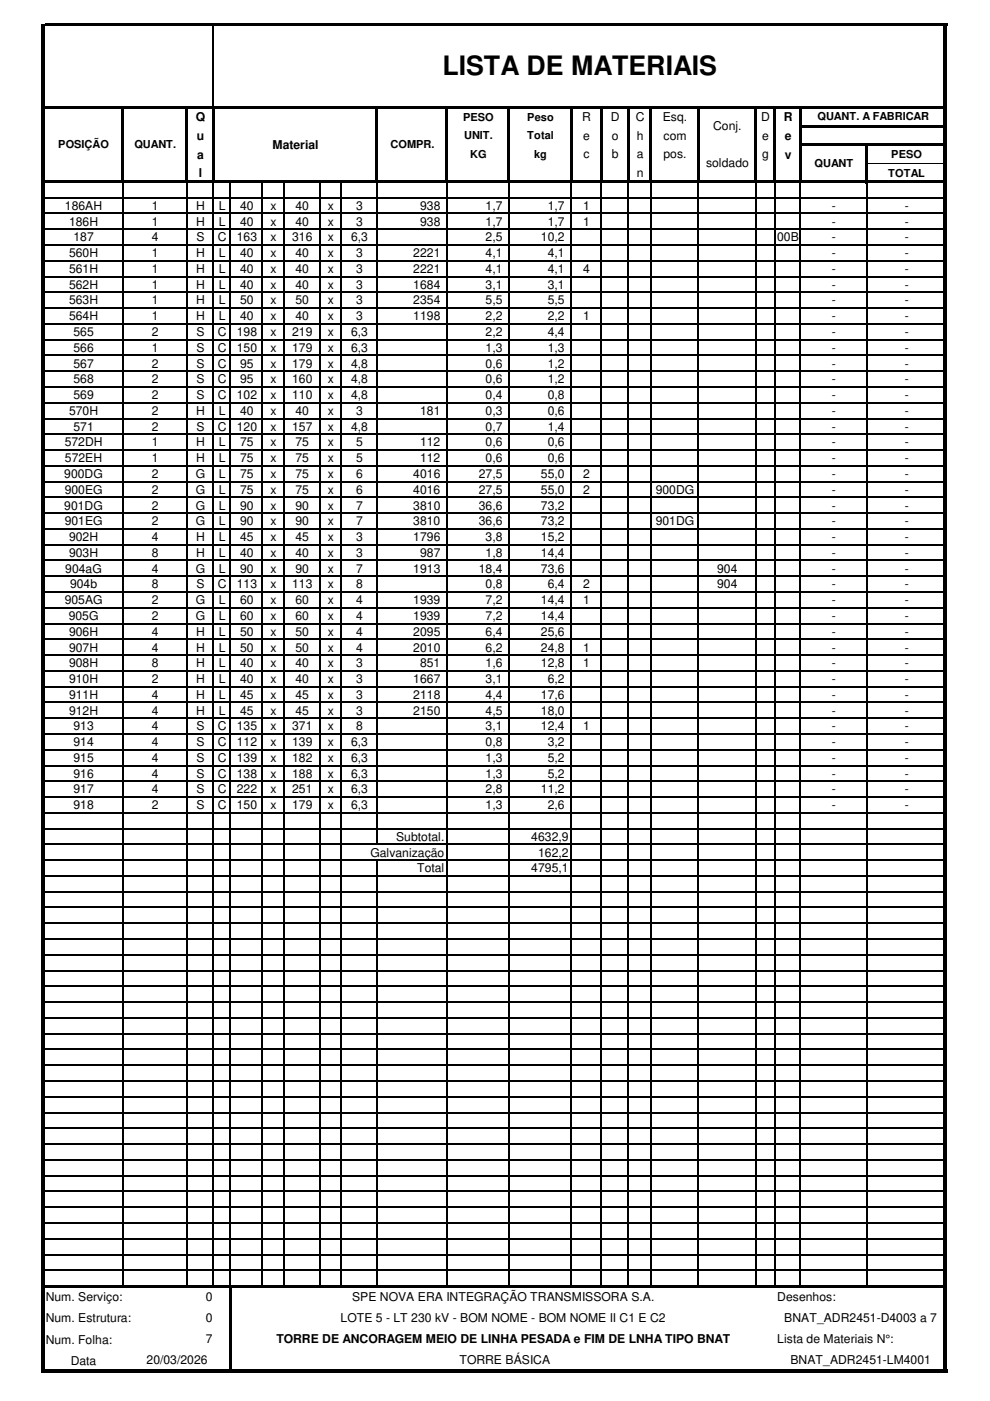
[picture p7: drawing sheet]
<svg xmlns="http://www.w3.org/2000/svg" width="210mm" height="297mm" viewBox="0 0 210 297" stroke-linecap="round" stroke-linejoin="round" font-family="sans-serif">
<defs><g id="words">
<text font-size="5.7" x="93.8" y="16">LISTA DE MATERIAIS</text>
<g font-size="2.6">
<text x="41.5" y="25.7">Q</text>
<text x="41.7" y="29.7">u</text>
<text x="123.4" y="25.7">R</text>
<text x="123.7" y="29.6">e</text>
<text x="129.5" y="25.7">D</text>
<text x="129.8" y="29.6">o</text>
<text x="134.8" y="25.7">C</text>
<text x="135" y="29.6">h</text>
<text x="140.5" y="25.7">Esq.</text>
<text x="140.7" y="29.6">com</text>
<text x="151.2" y="27.6">Conj.</text>
<text x="161.4" y="25.7">D</text>
<text x="161.6" y="29.6">e</text>
<text x="166.2" y="25.7">R</text>
<text x="166.4" y="29.7">e</text>
<text x="41.8" y="33.6">a</text>
<text x="57.8" y="31.5">Material</text>
<text x="123.7" y="33.6">c</text>
<text x="129.8" y="33.6">b</text>
<text x="135" y="33.6">a</text>
<text x="140.7" y="33.6">pos.</text>
<text x="149.7" y="35.4">soldado</text>
<text x="161.6" y="33.6">g</text>
<text x="166.4" y="33.6">v</text>
<text x="42.2" y="37.5">l</text>
<text x="135" y="37.5">n</text>
<text x="13.8" y="44.5">186AH</text>
<text x="14.6" y="47.8">186H</text>
<text x="32.2" y="47.8">1</text>
<text x="32.2" y="44.5">1</text>
<text x="41.6" y="47.8">H</text>
<text x="41.6" y="44.5">H</text>
<text x="46.4" y="47.8">L</text>
<text x="46.4" y="44.5">L</text>
<text x="50.9" y="47.8">40</text>
<text x="50.9" y="44.5">40</text>
<text x="57.4" y="47.8">x</text>
<text x="57.4" y="44.5">x</text>
<text x="62.7" y="47.8">40</text>
<text x="62.7" y="44.5">40</text>
<text x="69.5" y="47.8">x</text>
<text x="69.5" y="44.5">x</text>
<text x="75.5" y="47.8">3</text>
<text x="75.5" y="44.5">3</text>
<text x="89.1" y="47.8">938</text>
<text x="89.1" y="44.5">938</text>
<text x="103" y="47.8">1,7</text>
<text x="103" y="44.5">1,7</text>
<text x="116.1" y="47.8">1,7</text>
<text x="116.1" y="44.5">1,7</text>
<text x="123.7" y="47.8">1</text>
<text x="123.7" y="44.5">1</text>
<text x="176.4" y="47.8">-</text>
<text x="176.4" y="44.5">-</text>
<text x="191.8" y="47.8">-</text>
<text x="191.8" y="44.5">-</text>
<text x="15.6" y="51.2">187</text>
<text x="32.2" y="51.2">4</text>
<text x="41.7" y="51.2">S</text>
<text x="46.2" y="51.2">C</text>
<text x="50.2" y="51.2">163</text>
<text x="57.4" y="51.2">x</text>
<text x="61.9" y="51.2">316</text>
<text x="69.5" y="51.2">x</text>
<text x="74.4" y="51.2">6,3</text>
<text x="103" y="51.2">2,5</text>
<text x="114.7" y="51.2">10,2</text>
<text x="164.8" y="51.2">00B</text>
<text x="176.4" y="51.2">-</text>
<text x="191.8" y="51.2">-</text>
<text x="14.6" y="57.9">561H</text>
<text x="14.6" y="54.5">560H</text>
<text x="32.2" y="54.5">1</text>
<text x="32.2" y="57.9">1</text>
<text x="41.6" y="57.9">H</text>
<text x="41.6" y="54.5">H</text>
<text x="46.4" y="54.5">L</text>
<text x="46.4" y="57.9">L</text>
<text x="50.9" y="57.9">40</text>
<text x="50.9" y="54.5">40</text>
<text x="57.4" y="54.5">x</text>
<text x="57.4" y="57.9">x</text>
<text x="62.7" y="57.9">40</text>
<text x="62.7" y="54.5">40</text>
<text x="69.5" y="57.9">x</text>
<text x="69.5" y="54.5">x</text>
<text x="75.5" y="57.9">3</text>
<text x="75.5" y="54.5">3</text>
<text x="87.6" y="54.5">2221</text>
<text x="87.6" y="57.9">2221</text>
<text x="103" y="54.5">4,1</text>
<text x="103" y="57.9">4,1</text>
<text x="116.1" y="54.5">4,1</text>
<text x="116.1" y="57.9">4,1</text>
<text x="123.7" y="57.9">4</text>
<text x="176.4" y="57.9">-</text>
<text x="176.4" y="54.5">-</text>
<text x="191.8" y="57.9">-</text>
<text x="191.8" y="54.5">-</text>
<text x="14.6" y="61.2">562H</text>
<text x="14.6" y="64.6">563H</text>
<text x="32.2" y="61.2">1</text>
<text x="32.2" y="64.6">1</text>
<text x="41.6" y="61.2">H</text>
<text x="41.6" y="64.6">H</text>
<text x="46.4" y="61.2">L</text>
<text x="46.4" y="64.6">L</text>
<text x="50.9" y="61.2">40</text>
<text x="50.9" y="64.6">50</text>
<text x="57.4" y="61.2">x</text>
<text x="57.4" y="64.6">x</text>
<text x="62.7" y="61.2">40</text>
<text x="62.7" y="64.6">50</text>
<text x="69.5" y="61.2">x</text>
<text x="69.5" y="64.6">x</text>
<text x="75.5" y="61.2">3</text>
<text x="75.5" y="64.6">3</text>
<text x="87.6" y="61.2">1684</text>
<text x="87.6" y="64.6">2354</text>
<text x="103" y="61.2">3,1</text>
<text x="103" y="64.6">5,5</text>
<text x="116.1" y="61.2">3,1</text>
<text x="116.1" y="64.6">5,5</text>
<text x="176.4" y="61.2">-</text>
<text x="176.4" y="64.6">-</text>
<text x="191.8" y="61.2">-</text>
<text x="191.8" y="64.6">-</text>
<text x="14.6" y="67.9">564H</text>
<text x="15.6" y="71.2">565</text>
<text x="32.2" y="71.2">2</text>
<text x="32.2" y="67.9">1</text>
<text x="41.6" y="67.9">H</text>
<text x="41.7" y="71.2">S</text>
<text x="46.2" y="71.2">C</text>
<text x="46.4" y="67.9">L</text>
<text x="50.2" y="71.2">198</text>
<text x="50.9" y="67.9">40</text>
<text x="57.4" y="71.2">x</text>
<text x="57.4" y="67.9">x</text>
<text x="61.9" y="71.2">219</text>
<text x="62.7" y="67.9">40</text>
<text x="69.5" y="71.2">x</text>
<text x="69.5" y="67.9">x</text>
<text x="74.4" y="71.2">6,3</text>
<text x="75.5" y="67.9">3</text>
<text x="87.6" y="67.9">1198</text>
<text x="103" y="71.2">2,2</text>
<text x="103" y="67.9">2,2</text>
<text x="116.1" y="71.2">4,4</text>
<text x="116.1" y="67.9">2,2</text>
<text x="123.7" y="67.9">1</text>
<text x="176.4" y="71.2">-</text>
<text x="176.4" y="67.9">-</text>
<text x="191.8" y="71.2">-</text>
<text x="191.8" y="67.9">-</text>
<text x="15.6" y="74.6">566</text>
<text x="15.6" y="77.9">567</text>
<text x="32.2" y="74.6">1</text>
<text x="32.2" y="77.9">2</text>
<text x="41.7" y="74.6">S</text>
<text x="41.7" y="77.9">S</text>
<text x="46.2" y="74.6">C</text>
<text x="46.2" y="77.9">C</text>
<text x="50.2" y="74.6">150</text>
<text x="50.9" y="77.9">95</text>
<text x="57.4" y="77.9">x</text>
<text x="57.4" y="74.6">x</text>
<text x="61.9" y="77.9">179</text>
<text x="61.9" y="74.6">179</text>
<text x="69.5" y="77.9">x</text>
<text x="69.5" y="74.6">x</text>
<text x="74.4" y="77.9">4,8</text>
<text x="74.4" y="74.6">6,3</text>
<text x="103" y="77.9">0,6</text>
<text x="103" y="74.6">1,3</text>
<text x="116.1" y="77.9">1,2</text>
<text x="116.1" y="74.6">1,3</text>
<text x="176.4" y="74.6">-</text>
<text x="176.4" y="77.9">-</text>
<text x="191.8" y="74.6">-</text>
<text x="191.8" y="77.9">-</text>
<text x="15.6" y="81.3">568</text>
<text x="32.2" y="81.3">2</text>
<text x="41.7" y="81.3">S</text>
<text x="46.2" y="81.3">C</text>
<text x="50.9" y="81.3">95</text>
<text x="57.4" y="81.3">x</text>
<text x="61.9" y="81.3">160</text>
<text x="69.5" y="81.3">x</text>
<text x="74.4" y="81.3">4,8</text>
<text x="103" y="81.3">0,6</text>
<text x="116.1" y="81.3">1,2</text>
<text x="176.4" y="81.3">-</text>
<text x="191.8" y="81.3">-</text>
<text x="14.6" y="88">570H</text>
<text x="15.6" y="84.6">569</text>
<text x="32.2" y="88">2</text>
<text x="32.2" y="84.6">2</text>
<text x="41.6" y="88">H</text>
<text x="41.7" y="84.6">S</text>
<text x="46.2" y="84.6">C</text>
<text x="46.4" y="88">L</text>
<text x="50.2" y="84.6">102</text>
<text x="50.9" y="88">40</text>
<text x="57.4" y="88">x</text>
<text x="57.4" y="84.6">x</text>
<text x="61.9" y="84.6">110</text>
<text x="62.7" y="88">40</text>
<text x="69.5" y="88">x</text>
<text x="69.5" y="84.6">x</text>
<text x="74.4" y="84.6">4,8</text>
<text x="75.5" y="88">3</text>
<text x="89.1" y="88">181</text>
<text x="103" y="88">0,3</text>
<text x="103" y="84.6">0,4</text>
<text x="116.1" y="88">0,6</text>
<text x="116.1" y="84.6">0,8</text>
<text x="176.4" y="88">-</text>
<text x="176.4" y="84.6">-</text>
<text x="191.8" y="88">-</text>
<text x="191.8" y="84.6">-</text>
<text x="13.7" y="94.7">572DH</text>
<text x="15.6" y="91.3">571</text>
<text x="32.2" y="94.7">1</text>
<text x="32.2" y="91.3">2</text>
<text x="41.6" y="94.7">H</text>
<text x="41.7" y="91.3">S</text>
<text x="46.2" y="91.3">C</text>
<text x="46.4" y="94.7">L</text>
<text x="50.2" y="91.3">120</text>
<text x="50.9" y="94.7">75</text>
<text x="57.4" y="94.7">x</text>
<text x="57.4" y="91.3">x</text>
<text x="61.9" y="91.3">157</text>
<text x="62.7" y="94.7">75</text>
<text x="69.5" y="94.7">x</text>
<text x="69.5" y="91.3">x</text>
<text x="74.4" y="91.3">4,8</text>
<text x="75.5" y="94.7">5</text>
<text x="89.1" y="94.7">112</text>
<text x="103" y="94.7">0,6</text>
<text x="103" y="91.3">0,7</text>
<text x="116.1" y="94.7">0,6</text>
<text x="116.1" y="91.3">1,4</text>
<text x="176.4" y="94.7">-</text>
<text x="176.4" y="91.3">-</text>
<text x="191.8" y="94.7">-</text>
<text x="191.8" y="91.3">-</text>
<text x="13.6" y="101.3">900DG</text>
<text x="13.8" y="98">572EH</text>
<text x="32.2" y="98">1</text>
<text x="32.2" y="101.3">2</text>
<text x="41.5" y="101.3">G</text>
<text x="41.6" y="98">H</text>
<text x="46.4" y="98">L</text>
<text x="46.4" y="101.3">L</text>
<text x="50.9" y="98">75</text>
<text x="50.9" y="101.3">75</text>
<text x="57.4" y="98">x</text>
<text x="57.4" y="101.3">x</text>
<text x="62.7" y="98">75</text>
<text x="62.7" y="101.3">75</text>
<text x="69.5" y="98">x</text>
<text x="69.5" y="101.3">x</text>
<text x="75.5" y="98">5</text>
<text x="75.5" y="101.3">6</text>
<text x="87.6" y="101.3">4016</text>
<text x="89.1" y="98">112</text>
<text x="101.5" y="101.3">27,5</text>
<text x="103" y="98">0,6</text>
<text x="114.7" y="101.3">55,0</text>
<text x="116.1" y="98">0,6</text>
<text x="123.7" y="101.3">2</text>
<text x="176.4" y="98">-</text>
<text x="176.4" y="101.3">-</text>
<text x="191.8" y="98">-</text>
<text x="191.8" y="101.3">-</text>
<text x="13.7" y="104.7">900EG</text>
<text x="32.2" y="104.7">2</text>
<text x="41.5" y="104.7">G</text>
<text x="46.4" y="104.7">L</text>
<text x="50.9" y="104.7">75</text>
<text x="57.4" y="104.7">x</text>
<text x="62.7" y="104.7">75</text>
<text x="69.5" y="104.7">x</text>
<text x="75.5" y="104.7">6</text>
<text x="87.6" y="104.7">4016</text>
<text x="101.5" y="104.7">27,5</text>
<text x="114.7" y="104.7">55,0</text>
<text x="123.7" y="104.7">2</text>
<text x="139" y="104.7">900DG</text>
<text x="176.4" y="104.7">-</text>
<text x="191.8" y="104.7">-</text>
<text x="13.6" y="108">901DG</text>
<text x="13.7" y="111.4">901EG</text>
<text x="32.2" y="111.4">2</text>
<text x="32.2" y="108">2</text>
<text x="41.5" y="111.4">G</text>
<text x="41.5" y="108">G</text>
<text x="46.4" y="111.4">L</text>
<text x="46.4" y="108">L</text>
<text x="50.9" y="111.4">90</text>
<text x="50.9" y="108">90</text>
<text x="57.4" y="111.4">x</text>
<text x="57.4" y="108">x</text>
<text x="62.7" y="111.4">90</text>
<text x="62.7" y="108">90</text>
<text x="69.5" y="111.4">x</text>
<text x="69.5" y="108">x</text>
<text x="75.5" y="111.4">7</text>
<text x="75.5" y="108">7</text>
<text x="87.6" y="111.4">3810</text>
<text x="87.6" y="108">3810</text>
<text x="101.5" y="111.4">36,6</text>
<text x="101.5" y="108">36,6</text>
<text x="114.7" y="111.4">73,2</text>
<text x="114.7" y="108">73,2</text>
<text x="139" y="111.4">901DG</text>
<text x="176.4" y="108">-</text>
<text x="176.4" y="111.4">-</text>
<text x="191.8" y="108">-</text>
<text x="191.8" y="111.4">-</text>
<text x="14.6" y="114.7">902H</text>
<text x="14.6" y="118.1">903H</text>
<text x="32.2" y="114.7">4</text>
<text x="32.2" y="118.1">8</text>
<text x="41.6" y="114.7">H</text>
<text x="41.6" y="118.1">H</text>
<text x="46.4" y="114.7">L</text>
<text x="46.4" y="118.1">L</text>
<text x="50.9" y="114.7">45</text>
<text x="50.9" y="118.1">40</text>
<text x="57.4" y="114.7">x</text>
<text x="57.4" y="118.1">x</text>
<text x="62.7" y="114.7">45</text>
<text x="62.7" y="118.1">40</text>
<text x="69.5" y="114.7">x</text>
<text x="69.5" y="118.1">x</text>
<text x="75.5" y="114.7">3</text>
<text x="75.5" y="118.1">3</text>
<text x="87.6" y="114.7">1796</text>
<text x="89.1" y="118.1">987</text>
<text x="103" y="118.1">1,8</text>
<text x="103" y="114.7">3,8</text>
<text x="114.7" y="118.1">14,4</text>
<text x="114.7" y="114.7">15,2</text>
<text x="176.4" y="114.7">-</text>
<text x="176.4" y="118.1">-</text>
<text x="191.8" y="114.7">-</text>
<text x="191.8" y="118.1">-</text>
<text x="13.8" y="121.4">904aG</text>
<text x="14.9" y="124.8">904b</text>
<text x="32.2" y="124.8">8</text>
<text x="32.2" y="121.4">4</text>
<text x="41.5" y="121.4">G</text>
<text x="41.7" y="124.8">S</text>
<text x="46.2" y="124.8">C</text>
<text x="46.4" y="121.4">L</text>
<text x="50.2" y="124.8">113</text>
<text x="50.9" y="121.4">90</text>
<text x="57.4" y="124.8">x</text>
<text x="57.4" y="121.4">x</text>
<text x="61.9" y="124.8">113</text>
<text x="62.7" y="121.4">90</text>
<text x="69.5" y="124.8">x</text>
<text x="69.5" y="121.4">x</text>
<text x="75.5" y="124.8">8</text>
<text x="75.5" y="121.4">7</text>
<text x="87.6" y="121.4">1913</text>
<text x="101.5" y="121.4">18,4</text>
<text x="103" y="124.8">0,8</text>
<text x="114.7" y="121.4">73,6</text>
<text x="116.1" y="124.8">6,4</text>
<text x="123.7" y="124.8">2</text>
<text x="152.1" y="121.4">904</text>
<text x="152.1" y="124.8">904</text>
<text x="176.4" y="121.4">-</text>
<text x="176.4" y="124.8">-</text>
<text x="191.8" y="121.4">-</text>
<text x="191.8" y="124.8">-</text>
<text x="13.7" y="128.1">905AG</text>
<text x="14.6" y="131.4">905G</text>
<text x="32.2" y="131.4">2</text>
<text x="32.2" y="128.1">2</text>
<text x="41.5" y="131.4">G</text>
<text x="41.5" y="128.1">G</text>
<text x="46.4" y="131.4">L</text>
<text x="46.4" y="128.1">L</text>
<text x="50.9" y="131.4">60</text>
<text x="50.9" y="128.1">60</text>
<text x="57.4" y="131.4">x</text>
<text x="57.4" y="128.1">x</text>
<text x="62.7" y="131.4">60</text>
<text x="62.7" y="128.1">60</text>
<text x="69.5" y="131.4">x</text>
<text x="69.5" y="128.1">x</text>
<text x="75.5" y="131.4">4</text>
<text x="75.5" y="128.1">4</text>
<text x="87.6" y="131.4">1939</text>
<text x="87.6" y="128.1">1939</text>
<text x="103" y="131.4">7,2</text>
<text x="103" y="128.1">7,2</text>
<text x="114.7" y="131.4">14,4</text>
<text x="114.7" y="128.1">14,4</text>
<text x="123.7" y="128.1">1</text>
<text x="176.4" y="128.1">-</text>
<text x="176.4" y="131.4">-</text>
<text x="191.8" y="128.1">-</text>
<text x="191.8" y="131.4">-</text>
<text x="14.6" y="134.8">906H</text>
<text x="32.2" y="134.8">4</text>
<text x="41.6" y="134.8">H</text>
<text x="46.4" y="134.8">L</text>
<text x="50.9" y="134.8">50</text>
<text x="57.4" y="134.8">x</text>
<text x="62.7" y="134.8">50</text>
<text x="69.5" y="134.8">x</text>
<text x="75.5" y="134.8">4</text>
<text x="87.6" y="134.8">2095</text>
<text x="103" y="134.8">6,4</text>
<text x="114.7" y="134.8">25,6</text>
<text x="176.4" y="134.8">-</text>
<text x="191.8" y="134.8">-</text>
<text x="14.6" y="138.1">907H</text>
<text x="14.6" y="141.5">908H</text>
<text x="32.2" y="138.1">4</text>
<text x="32.2" y="141.5">8</text>
<text x="41.6" y="138.1">H</text>
<text x="41.6" y="141.5">H</text>
<text x="46.4" y="138.1">L</text>
<text x="46.4" y="141.5">L</text>
<text x="50.9" y="138.1">50</text>
<text x="50.9" y="141.5">40</text>
<text x="57.4" y="138.1">x</text>
<text x="57.4" y="141.5">x</text>
<text x="62.7" y="138.1">50</text>
<text x="62.7" y="141.5">40</text>
<text x="69.5" y="138.1">x</text>
<text x="69.5" y="141.5">x</text>
<text x="75.5" y="138.1">4</text>
<text x="75.5" y="141.5">3</text>
<text x="87.6" y="138.1">2010</text>
<text x="89.1" y="141.5">851</text>
<text x="103" y="141.5">1,6</text>
<text x="103" y="138.1">6,2</text>
<text x="114.7" y="141.5">12,8</text>
<text x="114.7" y="138.1">24,8</text>
<text x="123.7" y="138.1">1</text>
<text x="123.7" y="141.5">1</text>
<text x="176.4" y="138.1">-</text>
<text x="176.4" y="141.5">-</text>
<text x="191.8" y="138.1">-</text>
<text x="191.8" y="141.5">-</text>
<text x="14.6" y="144.8">910H</text>
<text x="14.6" y="148.2">911H</text>
<text x="32.2" y="144.8">2</text>
<text x="32.2" y="148.2">4</text>
<text x="41.6" y="144.8">H</text>
<text x="41.6" y="148.2">H</text>
<text x="46.4" y="144.8">L</text>
<text x="46.4" y="148.2">L</text>
<text x="50.9" y="144.8">40</text>
<text x="50.9" y="148.2">45</text>
<text x="57.4" y="144.8">x</text>
<text x="57.4" y="148.2">x</text>
<text x="62.7" y="144.8">40</text>
<text x="62.7" y="148.2">45</text>
<text x="69.5" y="144.8">x</text>
<text x="69.5" y="148.2">x</text>
<text x="75.5" y="144.8">3</text>
<text x="75.5" y="148.2">3</text>
<text x="87.6" y="144.8">1667</text>
<text x="87.6" y="148.2">2118</text>
<text x="103" y="144.8">3,1</text>
<text x="103" y="148.2">4,4</text>
<text x="114.7" y="148.2">17,6</text>
<text x="116.1" y="144.8">6,2</text>
<text x="176.4" y="148.2">-</text>
<text x="176.4" y="144.8">-</text>
<text x="191.8" y="148.2">-</text>
<text x="191.8" y="144.8">-</text>
<text x="14.6" y="151.5">912H</text>
<text x="15.6" y="154.9">913</text>
<text x="32.2" y="154.9">4</text>
<text x="32.2" y="151.5">4</text>
<text x="41.6" y="151.5">H</text>
<text x="41.7" y="154.9">S</text>
<text x="46.2" y="154.9">C</text>
<text x="46.4" y="151.5">L</text>
<text x="50.2" y="154.9">135</text>
<text x="50.9" y="151.5">45</text>
<text x="57.4" y="154.9">x</text>
<text x="57.4" y="151.5">x</text>
<text x="61.9" y="154.9">371</text>
<text x="62.7" y="151.5">45</text>
<text x="69.5" y="154.9">x</text>
<text x="69.5" y="151.5">x</text>
<text x="75.5" y="154.9">8</text>
<text x="75.5" y="151.5">3</text>
<text x="87.6" y="151.5">2150</text>
<text x="103" y="154.9">3,1</text>
<text x="103" y="151.5">4,5</text>
<text x="114.7" y="154.9">12,4</text>
<text x="114.7" y="151.5">18,0</text>
<text x="123.7" y="154.9">1</text>
<text x="176.4" y="151.5">-</text>
<text x="176.4" y="154.9">-</text>
<text x="191.8" y="151.5">-</text>
<text x="191.8" y="154.9">-</text>
<text x="15.6" y="158.2">914</text>
<text x="15.6" y="161.5">915</text>
<text x="32.2" y="158.2">4</text>
<text x="32.2" y="161.5">4</text>
<text x="41.7" y="158.2">S</text>
<text x="41.7" y="161.5">S</text>
<text x="46.2" y="158.2">C</text>
<text x="46.2" y="161.5">C</text>
<text x="50.2" y="158.2">112</text>
<text x="50.2" y="161.5">139</text>
<text x="57.4" y="158.2">x</text>
<text x="57.4" y="161.5">x</text>
<text x="61.9" y="158.2">139</text>
<text x="61.9" y="161.5">182</text>
<text x="69.5" y="158.2">x</text>
<text x="69.5" y="161.5">x</text>
<text x="74.4" y="158.2">6,3</text>
<text x="74.4" y="161.5">6,3</text>
<text x="103" y="158.2">0,8</text>
<text x="103" y="161.5">1,3</text>
<text x="116.1" y="158.2">3,2</text>
<text x="116.1" y="161.5">5,2</text>
<text x="176.4" y="158.2">-</text>
<text x="176.4" y="161.5">-</text>
<text x="191.8" y="158.2">-</text>
<text x="191.8" y="161.5">-</text>
<text x="15.6" y="164.9">916</text>
<text x="32.2" y="164.9">4</text>
<text x="41.7" y="164.9">S</text>
<text x="46.2" y="164.9">C</text>
<text x="50.2" y="164.9">138</text>
<text x="57.4" y="164.9">x</text>
<text x="61.9" y="164.9">188</text>
<text x="69.5" y="164.9">x</text>
<text x="74.4" y="164.9">6,3</text>
<text x="103" y="164.9">1,3</text>
<text x="116.1" y="164.9">5,2</text>
<text x="176.4" y="164.9">-</text>
<text x="191.8" y="164.9">-</text>
<text x="15.6" y="168.2">917</text>
<text x="15.6" y="171.6">918</text>
<text x="32.2" y="168.2">4</text>
<text x="32.2" y="171.6">2</text>
<text x="41.7" y="168.2">S</text>
<text x="41.7" y="171.6">S</text>
<text x="46.2" y="168.2">C</text>
<text x="46.2" y="171.6">C</text>
<text x="50.2" y="168.2">222</text>
<text x="50.2" y="171.6">150</text>
<text x="57.4" y="168.2">x</text>
<text x="57.4" y="171.6">x</text>
<text x="61.9" y="168.2">251</text>
<text x="61.9" y="171.6">179</text>
<text x="69.5" y="168.2">x</text>
<text x="69.5" y="171.6">x</text>
<text x="74.4" y="168.2">6,3</text>
<text x="74.4" y="171.6">6,3</text>
<text x="103" y="168.2">2,8</text>
<text x="103" y="171.6">1,3</text>
<text x="114.7" y="168.2">11,2</text>
<text x="116.1" y="171.6">2,6</text>
<text x="176.4" y="168.2">-</text>
<text x="176.4" y="171.6">-</text>
<text x="191.8" y="168.2">-</text>
<text x="191.8" y="171.6">-</text>
<text x="84" y="178.3">Subtotal.</text>
<text x="112.6" y="178.3">4632,9</text>
<text x="78.5" y="181.6">Galvanização</text>
<text x="88.4" y="185">Total</text>
<text x="112.6" y="185">4795,1</text>
<text x="114.1" y="181.6">162,2</text>
<text x="9.7" y="275.8">Num. Serviço:</text>
<text x="43.6" y="275.8">0</text>
<text x="74.6" y="275.8">SPE NOVA ERA INTEGRAÇÃO TRANSMISSORA S.A.</text>
<text x="164.8" y="275.8">Desenhos:</text>
<text x="9.7" y="280.3">Num. Estrutura:</text>
<text x="43.6" y="280.3">0</text>
<text x="72.2" y="280.3">LOTE 5 - LT 230 kV - BOM NOME - BOM NOME II C1 E C2</text>
<text x="166.3" y="280.3">BNAT_ADR2451-D4003 a 7</text>
<text x="9.7" y="284.9">Num. Folha:</text>
<text x="43.6" y="284.7">7</text>
<text x="58.6" y="284.8">TORRE DE ANCORAGEM MEIO DE LINHA PESADA e FIM DE LNHA TIPO BNAT</text>
<text x="164.8" y="284.7">Lista de Materiais N°:</text>
<text x="15" y="289.3">Data</text>
<text x="31.1" y="289.2">20/03/2026</text>
<text x="97.4" y="289.2">TORRE BÁSICA</text>
<text x="167.6" y="289.2">BNAT_ADR2451-LM4001</text>
</g>
<g font-size="2.3">
<text x="98.2" y="25.6">PESO</text>
<text x="98.4" y="29.5">UNIT.</text>
<text x="111.8" y="25.6">Peso</text>
<text x="111.8" y="29.5">Total</text>
<text x="173.3" y="25.5">QUANT. A FABRICAR</text>
<text x="12.4" y="31.4">POSIÇÃO</text>
<text x="28.5" y="31.4">QUANT.</text>
<text x="82.8" y="31.4">COMPR.</text>
<text x="99.7" y="33.5">KG</text>
<text x="113.2" y="33.5">kg</text>
<text x="172.7" y="35.3">QUANT</text>
<text x="189" y="33.5">PESO</text>
<text x="188.3" y="37.4">TOTAL</text>
</g>
</g></defs>
<g fill="none" stroke="#000" stroke-width=".25">
<path d="M45.2 5.5v17.1M26 38.8v233.8M39.6 38.8v233.8M45.2 38.8v233.8M48.9 38.8v233.8M55.6 38.8v233.8M60.2 38.8v233.8M67.8 38.8v233.8M72.3 38.8v233.8M79.9 38.8v140.4M94.7 38.8v233.8M107.9 38.8v233.8"/>
<path d="M121.1 38.8v233.8M127.5 38.8v233.8M133.2 38.8v233.8M138 38.8v233.8M148 38.8v233.8M160.2 38.8v233.8M164.3 38.8v233.8M169.6 38.8v233.8M183.8 38.8v233.8M9.6 41.9h190.5M9.6 45.3h190.5M9.6 48.6h190.5"/>
<path d="M9.6 51.9h190.5M9.6 55.3h190.5M9.6 58.6h190.5M9.6 62h190.5M9.6 65.3h190.5M9.6 68.7h190.5M9.6 72h190.5M9.6 75.4h190.5M9.6 78.7h190.5M9.6 82h190.5M9.6 85.4h190.5M9.6 88.7h190.5"/>
<path d="M9.6 92.1h190.5M9.6 95.4h190.5M9.6 98.8h190.5M9.6 102.1h190.5M9.6 105.5h190.5M9.6 108.8h190.5M9.6 112.1h190.5M9.6 115.5h190.5M9.6 118.8h190.5M9.6 122.2h190.5M9.6 125.5h190.5M9.6 128.9h190.5"/>
<path d="M9.6 132.2h190.5M9.6 135.6h190.5M9.6 138.9h190.5M9.6 142.2h190.5M9.6 145.6h190.5M9.6 148.9h190.5M9.6 152.3h190.5M9.6 155.6h190.5M9.6 159h190.5M9.6 162.3h190.5M9.6 165.7h190.5M9.6 169h190.5"/>
<path d="M9.6 172.3h190.5M9.6 175.7h190.5M9.6 179h190.5M9.6 182.4h190.5M9.6 185.7h190.5M9.6 189.1h190.5M9.6 192.4h190.5M9.6 195.7h190.5M9.6 199.1h190.5M79.9 182.5v90.1M9.6 202.4h190.5M9.6 205.8h190.5"/>
<path d="M9.6 209.1h190.5M9.6 212.5h190.5M9.6 215.8h190.5M9.6 219.2h190.5M9.6 222.5h190.5M9.6 225.8h190.5M9.6 229.2h190.5M9.6 232.5h190.5M9.6 235.9h190.5M9.6 239.2h190.5M9.6 242.6h190.5M9.6 245.9h190.5"/>
<path d="M9.6 249.3h190.5M9.6 252.6h190.5M9.6 255.9h190.5M9.6 259.3h190.5M9.6 262.6h190.5M9.6 266h190.5M9.6 269.3h190.5"/>
</g>
<g fill="#000">
<path d="M9.6 5h191.2v.5h-191.2zM9.6 22.6h190.5v.5h-190.5zM9.6 38.3h190.5v.5h-190.5zM25.8 23.1h.5v15.7h-.5zM39.4 23.1h.5v15.7h-.5zM44.9 23.1h.5v15.7h-.5zM79.7 23.1h.5v15.7h-.5zM94.5 23.1h.5v15.7h-.5zM107.7 23.1h.5v15.7h-.5zM120.8 23.1h.5v15.7h-.5zM127.2 23.1h.5v15.7h-.5zM133 23.1h.5v15.7h-.5z"/>
<path d="M137.7 23.1h.5v15.7h-.5zM147.8 23.1h.5v15.7h-.5zM159.9 23.1h.5v15.7h-.5zM164 23.1h.5v15.7h-.5zM169.4 23.1h.5v15.7h-.5zM169.9 26.5h30.2v.5h-30.2zM169.9 30.4h30.2v.5h-30.2zM183.6 30.9h.5v7.9h-.5zM9.6 272.6h190.5v.5h-190.5zM8.8 5h.8v286h-.8zM9.6 290.2h191.2v.8h-191.2zM48.6 273.1h.5v17.1h-.5z"/>
<path d="M200.1 5.5h.7v285.5h-.7z"/>
</g>
<path d="M184.1 34.6h16" fill="none" stroke="#000" stroke-width=".21"/>
<use href="#words"/>
</svg>
